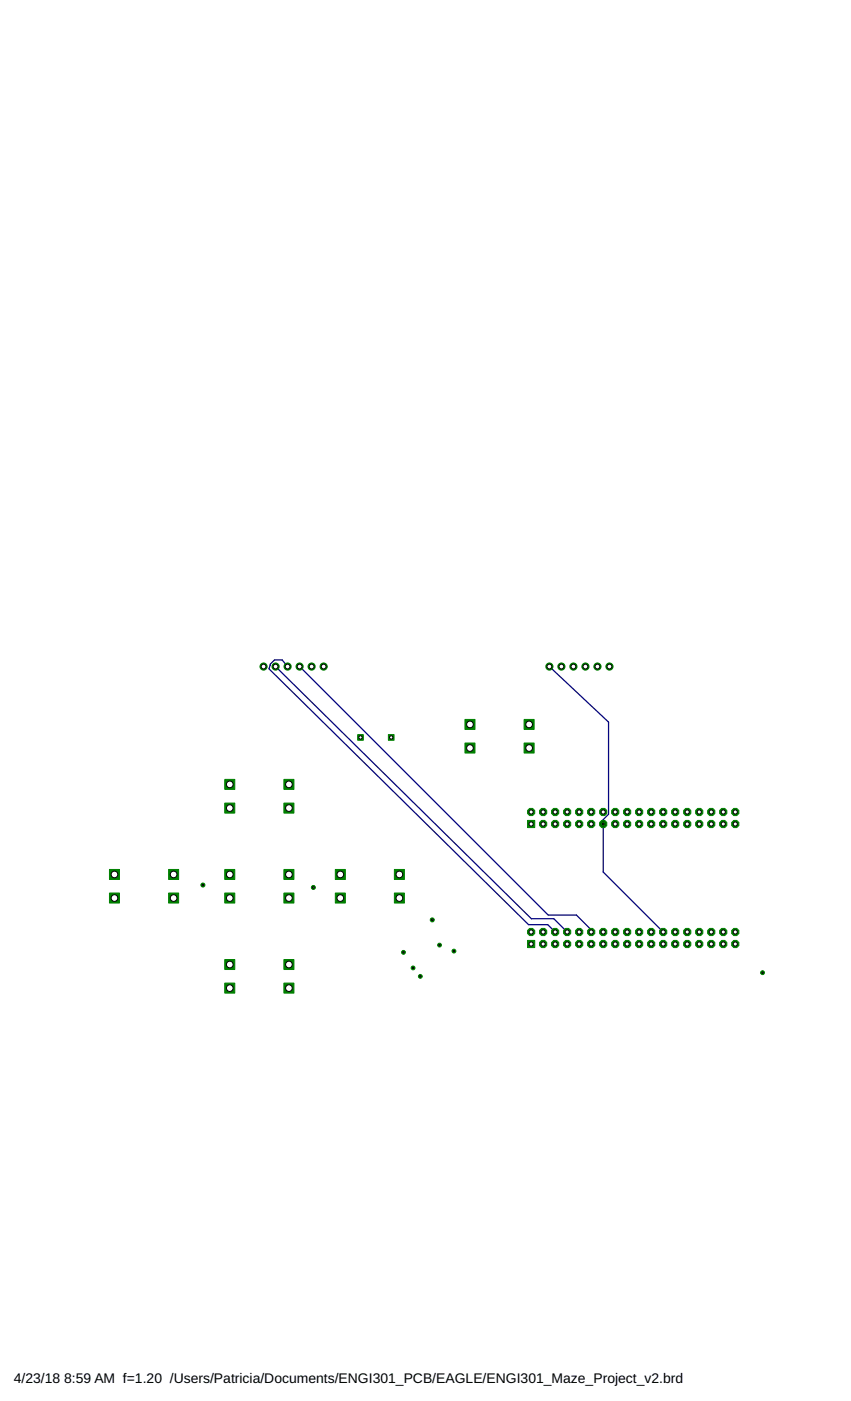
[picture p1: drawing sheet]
<svg xmlns="http://www.w3.org/2000/svg" width="216mm" height="356mm" viewBox="0 0 216 356" stroke-linecap="round" stroke-linejoin="round" font-family="sans-serif">
<defs><g id="words">
<g font-size="3.5">
<text x="3.5" y="351.1">4/23/18</text>
<text x="16.3" y="351.1">8:59 AM f=1.20 /Users/Patricia/Documents/ENGI301_PCB/EAGLE/ENGI301_Maze_Project_v2.brd</text>
</g>
</g></defs>
<path d="M69.9 169.2l64.9 64h5.7l3.4 3.4M73 169.2l-1.4-1.7h-2l-1 1.1-.4 1.2 65.9 64.9h4.9l1.8 1.9M76 169.2l63.1 63.1h7.1l3.8 3.7v.6M139.4 169.2l15 14.1v23.4l-1.4 1.3v13.3l15.3 15.3" fill="none" stroke="#000080" stroke-width=".32"/>
<path d="M85.1 220.7h2.5v2.5h-2.5z" fill="#008000" stroke="#008000" stroke-width=".25"/>
<circle cx="86.3" cy="222" r=".85" fill="#fff" stroke="#000" stroke-width=".25"/>
<path d="M100.1 220.7h2.5v2.5h-2.5z" fill="#008000" stroke="#008000" stroke-width=".25"/>
<circle cx="101.3" cy="222" r=".85" fill="#fff" stroke="#000" stroke-width=".25"/>
<path d="M85.1 226.7h2.5v2.5h-2.5z" fill="#008000" stroke="#008000" stroke-width=".25"/>
<circle cx="86.3" cy="227.9" r=".85" fill="#fff" stroke="#000" stroke-width=".25"/>
<path d="M100.1 226.7h2.5v2.5h-2.5z" fill="#008000" stroke="#008000" stroke-width=".25"/>
<circle cx="101.3" cy="227.9" r=".85" fill="#fff" stroke="#000" stroke-width=".25"/>
<path d="M57 197.8h2.6v2.6h-2.6z" fill="#008000" stroke="#008000" stroke-width=".25"/>
<circle cx="58.3" cy="199.1" r=".85" fill="#fff" stroke="#000" stroke-width=".25"/>
<path d="M72 197.8h2.6v2.6h-2.6z" fill="#008000" stroke="#008000" stroke-width=".25"/>
<circle cx="73.3" cy="199.1" r=".85" fill="#fff" stroke="#000" stroke-width=".25"/>
<path d="M57 203.8h2.6v2.6h-2.6z" fill="#008000" stroke="#008000" stroke-width=".25"/>
<circle cx="58.3" cy="205.1" r=".85" fill="#fff" stroke="#000" stroke-width=".25"/>
<path d="M72 203.8h2.6v2.6h-2.6z" fill="#008000" stroke="#008000" stroke-width=".25"/>
<circle cx="73.3" cy="205.1" r=".85" fill="#fff" stroke="#000" stroke-width=".25"/>
<path d="M57 220.7h2.6v2.5h-2.6z" fill="#008000" stroke="#008000" stroke-width=".25"/>
<circle cx="58.3" cy="222" r=".85" fill="#fff" stroke="#000" stroke-width=".25"/>
<path d="M72 220.7h2.6v2.5h-2.6z" fill="#008000" stroke="#008000" stroke-width=".25"/>
<circle cx="73.3" cy="222" r=".85" fill="#fff" stroke="#000" stroke-width=".25"/>
<path d="M57 226.7h2.6v2.5h-2.6z" fill="#008000" stroke="#008000" stroke-width=".25"/>
<circle cx="58.3" cy="227.9" r=".85" fill="#fff" stroke="#000" stroke-width=".25"/>
<path d="M72 226.7h2.6v2.5h-2.6z" fill="#008000" stroke="#008000" stroke-width=".25"/>
<circle cx="73.3" cy="227.9" r=".85" fill="#fff" stroke="#000" stroke-width=".25"/>
<path d="M27.8 220.7h2.5v2.5h-2.5z" fill="#008000" stroke="#008000" stroke-width=".25"/>
<circle cx="29" cy="222" r=".85" fill="#fff" stroke="#000" stroke-width=".25"/>
<path d="M42.8 220.7h2.5v2.5h-2.5z" fill="#008000" stroke="#008000" stroke-width=".25"/>
<circle cx="44" cy="222" r=".85" fill="#fff" stroke="#000" stroke-width=".25"/>
<path d="M27.8 226.7h2.5v2.5h-2.5z" fill="#008000" stroke="#008000" stroke-width=".25"/>
<circle cx="29" cy="227.9" r=".85" fill="#fff" stroke="#000" stroke-width=".25"/>
<path d="M42.8 226.7h2.5v2.5h-2.5z" fill="#008000" stroke="#008000" stroke-width=".25"/>
<circle cx="44" cy="227.9" r=".85" fill="#fff" stroke="#000" stroke-width=".25"/>
<path d="M118 182.6h2.5v2.5h-2.5z" fill="#008000" stroke="#008000" stroke-width=".25"/>
<circle cx="119.2" cy="183.9" r=".85" fill="#fff" stroke="#000" stroke-width=".25"/>
<path d="M133 182.6h2.5v2.5h-2.5z" fill="#008000" stroke="#008000" stroke-width=".25"/>
<circle cx="134.2" cy="183.9" r=".85" fill="#fff" stroke="#000" stroke-width=".25"/>
<path d="M118 188.6h2.5v2.5h-2.5z" fill="#008000" stroke="#008000" stroke-width=".25"/>
<circle cx="119.2" cy="189.9" r=".85" fill="#fff" stroke="#000" stroke-width=".25"/>
<path d="M133 188.6h2.5v2.5h-2.5z" fill="#008000" stroke="#008000" stroke-width=".25"/>
<circle cx="134.2" cy="189.9" r=".85" fill="#fff" stroke="#000" stroke-width=".25"/>
<path d="M98.5 186.5h1.5v1.4h-1.5z" fill="#008000" stroke="#008000" stroke-width=".25"/>
<circle cx="99.3" cy="187.2" r=".42" fill="#fff" stroke="#000" stroke-width=".25"/>
<path d="M90.7 186.5h1.5v1.4h-1.5z" fill="#008000" stroke="#008000" stroke-width=".25"/>
<circle cx="91.5" cy="187.2" r=".42" fill="#fff" stroke="#000" stroke-width=".25"/>
<path d="M57 243.5h2.6v2.6h-2.6z" fill="#008000" stroke="#008000" stroke-width=".25"/>
<circle cx="58.3" cy="244.8" r=".85" fill="#fff" stroke="#000" stroke-width=".25"/>
<path d="M72 243.5h2.6v2.6h-2.6z" fill="#008000" stroke="#008000" stroke-width=".25"/>
<circle cx="73.3" cy="244.8" r=".85" fill="#fff" stroke="#000" stroke-width=".25"/>
<path d="M57 249.5h2.6v2.6h-2.6z" fill="#008000" stroke="#008000" stroke-width=".25"/>
<circle cx="58.3" cy="250.8" r=".85" fill="#fff" stroke="#000" stroke-width=".25"/>
<path d="M72 249.5h2.6v2.6h-2.6z" fill="#008000" stroke="#008000" stroke-width=".25"/>
<circle cx="73.3" cy="250.8" r=".85" fill="#fff" stroke="#000" stroke-width=".25"/>
<circle cx="139.4" cy="169.2" r=".91" fill="#008000" stroke="#008000" stroke-width=".25"/>
<circle cx="139.4" cy="169.2" r=".61" fill="#fff" stroke="#000" stroke-width=".25"/>
<circle cx="142.4" cy="169.2" r=".91" fill="#008000" stroke="#008000" stroke-width=".25"/>
<circle cx="142.4" cy="169.2" r=".61" fill="#fff" stroke="#000" stroke-width=".25"/>
<circle cx="145.5" cy="169.2" r=".91" fill="#008000" stroke="#008000" stroke-width=".25"/>
<circle cx="145.5" cy="169.2" r=".61" fill="#fff" stroke="#000" stroke-width=".25"/>
<circle cx="148.5" cy="169.2" r=".91" fill="#008000" stroke="#008000" stroke-width=".25"/>
<circle cx="148.5" cy="169.2" r=".61" fill="#fff" stroke="#000" stroke-width=".25"/>
<circle cx="151.6" cy="169.2" r=".91" fill="#008000" stroke="#008000" stroke-width=".25"/>
<circle cx="151.6" cy="169.2" r=".61" fill="#fff" stroke="#000" stroke-width=".25"/>
<circle cx="154.6" cy="169.2" r=".91" fill="#008000" stroke="#008000" stroke-width=".25"/>
<circle cx="154.6" cy="169.2" r=".61" fill="#fff" stroke="#000" stroke-width=".25"/>
<circle cx="66.9" cy="169.2" r=".91" fill="#008000" stroke="#008000" stroke-width=".25"/>
<circle cx="66.9" cy="169.2" r=".61" fill="#fff" stroke="#000" stroke-width=".25"/>
<circle cx="69.9" cy="169.2" r=".91" fill="#008000" stroke="#008000" stroke-width=".25"/>
<circle cx="69.9" cy="169.2" r=".61" fill="#fff" stroke="#000" stroke-width=".25"/>
<circle cx="73" cy="169.2" r=".91" fill="#008000" stroke="#008000" stroke-width=".25"/>
<circle cx="73" cy="169.2" r=".61" fill="#fff" stroke="#000" stroke-width=".25"/>
<circle cx="76" cy="169.2" r=".91" fill="#008000" stroke="#008000" stroke-width=".25"/>
<circle cx="76" cy="169.2" r=".61" fill="#fff" stroke="#000" stroke-width=".25"/>
<circle cx="79.1" cy="169.2" r=".91" fill="#008000" stroke="#008000" stroke-width=".25"/>
<circle cx="79.1" cy="169.2" r=".61" fill="#fff" stroke="#000" stroke-width=".25"/>
<circle cx="82.1" cy="169.2" r=".91" fill="#008000" stroke="#008000" stroke-width=".25"/>
<circle cx="82.1" cy="169.2" r=".61" fill="#fff" stroke="#000" stroke-width=".25"/>
<path d="M133.8 238.7h1.9v1.8h-1.9z" fill="#008000" stroke="#008000" stroke-width=".25"/>
<circle cx="134.7" cy="239.6" r=".53" fill="#fff" stroke="#000" stroke-width=".25"/>
<circle cx="134.7" cy="236.6" r=".99" fill="#008000" stroke="#008000" stroke-width=".25"/>
<circle cx="134.7" cy="236.6" r=".53" fill="#fff" stroke="#000" stroke-width=".25"/>
<circle cx="137.8" cy="239.6" r=".99" fill="#008000" stroke="#008000" stroke-width=".25"/>
<circle cx="137.8" cy="239.6" r=".53" fill="#fff" stroke="#000" stroke-width=".25"/>
<circle cx="137.8" cy="236.6" r=".99" fill="#008000" stroke="#008000" stroke-width=".25"/>
<circle cx="137.8" cy="236.6" r=".53" fill="#fff" stroke="#000" stroke-width=".25"/>
<circle cx="140.8" cy="239.6" r=".99" fill="#008000" stroke="#008000" stroke-width=".25"/>
<circle cx="140.8" cy="239.6" r=".53" fill="#fff" stroke="#000" stroke-width=".25"/>
<circle cx="140.8" cy="236.6" r=".99" fill="#008000" stroke="#008000" stroke-width=".25"/>
<circle cx="140.8" cy="236.6" r=".53" fill="#fff" stroke="#000" stroke-width=".25"/>
<circle cx="143.9" cy="239.6" r=".99" fill="#008000" stroke="#008000" stroke-width=".25"/>
<circle cx="143.9" cy="239.6" r=".53" fill="#fff" stroke="#000" stroke-width=".25"/>
<circle cx="143.9" cy="236.6" r=".99" fill="#008000" stroke="#008000" stroke-width=".25"/>
<circle cx="143.9" cy="236.6" r=".53" fill="#fff" stroke="#000" stroke-width=".25"/>
<circle cx="146.9" cy="239.6" r=".99" fill="#008000" stroke="#008000" stroke-width=".25"/>
<circle cx="146.9" cy="239.6" r=".53" fill="#fff" stroke="#000" stroke-width=".25"/>
<circle cx="146.9" cy="236.6" r=".99" fill="#008000" stroke="#008000" stroke-width=".25"/>
<circle cx="146.9" cy="236.6" r=".53" fill="#fff" stroke="#000" stroke-width=".25"/>
<circle cx="150" cy="239.6" r=".99" fill="#008000" stroke="#008000" stroke-width=".25"/>
<circle cx="150" cy="239.6" r=".53" fill="#fff" stroke="#000" stroke-width=".25"/>
<circle cx="150" cy="236.6" r=".99" fill="#008000" stroke="#008000" stroke-width=".25"/>
<circle cx="150" cy="236.6" r=".53" fill="#fff" stroke="#000" stroke-width=".25"/>
<circle cx="153" cy="239.6" r=".99" fill="#008000" stroke="#008000" stroke-width=".25"/>
<circle cx="153" cy="239.6" r=".53" fill="#fff" stroke="#000" stroke-width=".25"/>
<circle cx="153" cy="236.6" r=".99" fill="#008000" stroke="#008000" stroke-width=".25"/>
<circle cx="153" cy="236.6" r=".53" fill="#fff" stroke="#000" stroke-width=".25"/>
<circle cx="156.1" cy="239.6" r=".99" fill="#008000" stroke="#008000" stroke-width=".25"/>
<circle cx="156.1" cy="239.6" r=".53" fill="#fff" stroke="#000" stroke-width=".25"/>
<circle cx="156.1" cy="236.6" r=".99" fill="#008000" stroke="#008000" stroke-width=".25"/>
<circle cx="156.1" cy="236.6" r=".53" fill="#fff" stroke="#000" stroke-width=".25"/>
<circle cx="159.1" cy="239.6" r=".99" fill="#008000" stroke="#008000" stroke-width=".25"/>
<circle cx="159.1" cy="239.6" r=".53" fill="#fff" stroke="#000" stroke-width=".25"/>
<circle cx="159.1" cy="236.6" r=".99" fill="#008000" stroke="#008000" stroke-width=".25"/>
<circle cx="159.1" cy="236.6" r=".53" fill="#fff" stroke="#000" stroke-width=".25"/>
<circle cx="162.2" cy="239.6" r=".99" fill="#008000" stroke="#008000" stroke-width=".25"/>
<circle cx="162.2" cy="239.6" r=".53" fill="#fff" stroke="#000" stroke-width=".25"/>
<circle cx="162.2" cy="236.6" r=".99" fill="#008000" stroke="#008000" stroke-width=".25"/>
<circle cx="162.2" cy="236.6" r=".53" fill="#fff" stroke="#000" stroke-width=".25"/>
<circle cx="165.2" cy="239.6" r=".99" fill="#008000" stroke="#008000" stroke-width=".25"/>
<circle cx="165.2" cy="239.6" r=".53" fill="#fff" stroke="#000" stroke-width=".25"/>
<circle cx="165.2" cy="236.6" r=".99" fill="#008000" stroke="#008000" stroke-width=".25"/>
<circle cx="165.2" cy="236.6" r=".53" fill="#fff" stroke="#000" stroke-width=".25"/>
<circle cx="168.3" cy="239.6" r=".99" fill="#008000" stroke="#008000" stroke-width=".25"/>
<circle cx="168.3" cy="239.6" r=".53" fill="#fff" stroke="#000" stroke-width=".25"/>
<circle cx="168.3" cy="236.6" r=".99" fill="#008000" stroke="#008000" stroke-width=".25"/>
<circle cx="168.3" cy="236.6" r=".53" fill="#fff" stroke="#000" stroke-width=".25"/>
<circle cx="171.3" cy="239.6" r=".99" fill="#008000" stroke="#008000" stroke-width=".25"/>
<circle cx="171.3" cy="239.6" r=".53" fill="#fff" stroke="#000" stroke-width=".25"/>
<circle cx="171.3" cy="236.6" r=".99" fill="#008000" stroke="#008000" stroke-width=".25"/>
<circle cx="171.3" cy="236.6" r=".53" fill="#fff" stroke="#000" stroke-width=".25"/>
<circle cx="174.3" cy="239.6" r=".99" fill="#008000" stroke="#008000" stroke-width=".25"/>
<circle cx="174.3" cy="239.6" r=".53" fill="#fff" stroke="#000" stroke-width=".25"/>
<circle cx="174.3" cy="236.6" r=".99" fill="#008000" stroke="#008000" stroke-width=".25"/>
<circle cx="174.3" cy="236.6" r=".53" fill="#fff" stroke="#000" stroke-width=".25"/>
<circle cx="177.4" cy="239.6" r=".99" fill="#008000" stroke="#008000" stroke-width=".25"/>
<circle cx="177.4" cy="239.6" r=".53" fill="#fff" stroke="#000" stroke-width=".25"/>
<circle cx="177.4" cy="236.6" r=".99" fill="#008000" stroke="#008000" stroke-width=".25"/>
<circle cx="177.4" cy="236.6" r=".53" fill="#fff" stroke="#000" stroke-width=".25"/>
<circle cx="180.4" cy="239.6" r=".99" fill="#008000" stroke="#008000" stroke-width=".25"/>
<circle cx="180.4" cy="239.6" r=".53" fill="#fff" stroke="#000" stroke-width=".25"/>
<circle cx="180.4" cy="236.6" r=".99" fill="#008000" stroke="#008000" stroke-width=".25"/>
<circle cx="180.4" cy="236.6" r=".53" fill="#fff" stroke="#000" stroke-width=".25"/>
<circle cx="183.5" cy="239.6" r=".99" fill="#008000" stroke="#008000" stroke-width=".25"/>
<circle cx="183.5" cy="239.6" r=".53" fill="#fff" stroke="#000" stroke-width=".25"/>
<circle cx="183.5" cy="236.6" r=".99" fill="#008000" stroke="#008000" stroke-width=".25"/>
<circle cx="183.5" cy="236.6" r=".53" fill="#fff" stroke="#000" stroke-width=".25"/>
<circle cx="186.5" cy="239.6" r=".99" fill="#008000" stroke="#008000" stroke-width=".25"/>
<circle cx="186.5" cy="239.6" r=".53" fill="#fff" stroke="#000" stroke-width=".25"/>
<circle cx="186.5" cy="236.6" r=".99" fill="#008000" stroke="#008000" stroke-width=".25"/>
<circle cx="186.5" cy="236.6" r=".53" fill="#fff" stroke="#000" stroke-width=".25"/>
<path d="M133.8 208.2h1.9v1.9h-1.9z" fill="#008000" stroke="#008000" stroke-width=".25"/>
<circle cx="134.7" cy="209.1" r=".53" fill="#fff" stroke="#000" stroke-width=".25"/>
<circle cx="134.7" cy="206.1" r=".99" fill="#008000" stroke="#008000" stroke-width=".25"/>
<circle cx="134.7" cy="206.1" r=".53" fill="#fff" stroke="#000" stroke-width=".25"/>
<circle cx="137.8" cy="209.1" r=".99" fill="#008000" stroke="#008000" stroke-width=".25"/>
<circle cx="137.8" cy="209.1" r=".53" fill="#fff" stroke="#000" stroke-width=".25"/>
<circle cx="137.8" cy="206.1" r=".99" fill="#008000" stroke="#008000" stroke-width=".25"/>
<circle cx="137.8" cy="206.1" r=".53" fill="#fff" stroke="#000" stroke-width=".25"/>
<circle cx="140.8" cy="209.1" r=".99" fill="#008000" stroke="#008000" stroke-width=".25"/>
<circle cx="140.8" cy="209.1" r=".53" fill="#fff" stroke="#000" stroke-width=".25"/>
<circle cx="140.8" cy="206.1" r=".99" fill="#008000" stroke="#008000" stroke-width=".25"/>
<circle cx="140.8" cy="206.1" r=".53" fill="#fff" stroke="#000" stroke-width=".25"/>
<circle cx="143.9" cy="209.1" r=".99" fill="#008000" stroke="#008000" stroke-width=".25"/>
<circle cx="143.9" cy="209.1" r=".53" fill="#fff" stroke="#000" stroke-width=".25"/>
<circle cx="143.9" cy="206.1" r=".99" fill="#008000" stroke="#008000" stroke-width=".25"/>
<circle cx="143.9" cy="206.1" r=".53" fill="#fff" stroke="#000" stroke-width=".25"/>
<circle cx="146.9" cy="209.1" r=".99" fill="#008000" stroke="#008000" stroke-width=".25"/>
<circle cx="146.9" cy="209.1" r=".53" fill="#fff" stroke="#000" stroke-width=".25"/>
<circle cx="146.9" cy="206.1" r=".99" fill="#008000" stroke="#008000" stroke-width=".25"/>
<circle cx="146.9" cy="206.1" r=".53" fill="#fff" stroke="#000" stroke-width=".25"/>
<circle cx="150" cy="209.1" r=".99" fill="#008000" stroke="#008000" stroke-width=".25"/>
<circle cx="150" cy="209.1" r=".53" fill="#fff" stroke="#000" stroke-width=".25"/>
<circle cx="150" cy="206.1" r=".99" fill="#008000" stroke="#008000" stroke-width=".25"/>
<circle cx="150" cy="206.1" r=".53" fill="#fff" stroke="#000" stroke-width=".25"/>
<circle cx="153" cy="209.1" r=".99" fill="#008000" stroke="#008000" stroke-width=".25"/>
<circle cx="153" cy="209.1" r=".53" fill="#fff" stroke="#000" stroke-width=".25"/>
<circle cx="153" cy="206.1" r=".99" fill="#008000" stroke="#008000" stroke-width=".25"/>
<circle cx="153" cy="206.1" r=".53" fill="#fff" stroke="#000" stroke-width=".25"/>
<circle cx="156.1" cy="209.1" r=".99" fill="#008000" stroke="#008000" stroke-width=".25"/>
<circle cx="156.1" cy="209.1" r=".53" fill="#fff" stroke="#000" stroke-width=".25"/>
<circle cx="156.1" cy="206.1" r=".99" fill="#008000" stroke="#008000" stroke-width=".25"/>
<circle cx="156.1" cy="206.1" r=".53" fill="#fff" stroke="#000" stroke-width=".25"/>
<circle cx="159.1" cy="209.1" r=".99" fill="#008000" stroke="#008000" stroke-width=".25"/>
<circle cx="159.1" cy="209.1" r=".53" fill="#fff" stroke="#000" stroke-width=".25"/>
<circle cx="159.1" cy="206.1" r=".99" fill="#008000" stroke="#008000" stroke-width=".25"/>
<circle cx="159.1" cy="206.1" r=".53" fill="#fff" stroke="#000" stroke-width=".25"/>
<circle cx="162.2" cy="209.1" r=".99" fill="#008000" stroke="#008000" stroke-width=".25"/>
<circle cx="162.2" cy="209.1" r=".53" fill="#fff" stroke="#000" stroke-width=".25"/>
<circle cx="162.2" cy="206.1" r=".99" fill="#008000" stroke="#008000" stroke-width=".25"/>
<circle cx="162.2" cy="206.1" r=".53" fill="#fff" stroke="#000" stroke-width=".25"/>
<circle cx="165.2" cy="209.1" r=".99" fill="#008000" stroke="#008000" stroke-width=".25"/>
<circle cx="165.2" cy="209.1" r=".53" fill="#fff" stroke="#000" stroke-width=".25"/>
<circle cx="165.2" cy="206.1" r=".99" fill="#008000" stroke="#008000" stroke-width=".25"/>
<circle cx="165.2" cy="206.1" r=".53" fill="#fff" stroke="#000" stroke-width=".25"/>
<circle cx="168.3" cy="209.1" r=".99" fill="#008000" stroke="#008000" stroke-width=".25"/>
<circle cx="168.3" cy="209.1" r=".53" fill="#fff" stroke="#000" stroke-width=".25"/>
<circle cx="168.3" cy="206.1" r=".99" fill="#008000" stroke="#008000" stroke-width=".25"/>
<circle cx="168.3" cy="206.1" r=".53" fill="#fff" stroke="#000" stroke-width=".25"/>
<circle cx="171.3" cy="209.1" r=".99" fill="#008000" stroke="#008000" stroke-width=".25"/>
<circle cx="171.3" cy="209.1" r=".53" fill="#fff" stroke="#000" stroke-width=".25"/>
<circle cx="171.3" cy="206.1" r=".99" fill="#008000" stroke="#008000" stroke-width=".25"/>
<circle cx="171.3" cy="206.1" r=".53" fill="#fff" stroke="#000" stroke-width=".25"/>
<circle cx="174.3" cy="209.1" r=".99" fill="#008000" stroke="#008000" stroke-width=".25"/>
<circle cx="174.3" cy="209.1" r=".53" fill="#fff" stroke="#000" stroke-width=".25"/>
<circle cx="174.3" cy="206.1" r=".99" fill="#008000" stroke="#008000" stroke-width=".25"/>
<circle cx="174.3" cy="206.1" r=".53" fill="#fff" stroke="#000" stroke-width=".25"/>
<circle cx="177.4" cy="209.1" r=".99" fill="#008000" stroke="#008000" stroke-width=".25"/>
<circle cx="177.4" cy="209.1" r=".53" fill="#fff" stroke="#000" stroke-width=".25"/>
<circle cx="177.4" cy="206.1" r=".99" fill="#008000" stroke="#008000" stroke-width=".25"/>
<circle cx="177.4" cy="206.1" r=".53" fill="#fff" stroke="#000" stroke-width=".25"/>
<circle cx="180.4" cy="209.1" r=".99" fill="#008000" stroke="#008000" stroke-width=".25"/>
<circle cx="180.4" cy="209.1" r=".53" fill="#fff" stroke="#000" stroke-width=".25"/>
<circle cx="180.4" cy="206.1" r=".99" fill="#008000" stroke="#008000" stroke-width=".25"/>
<circle cx="180.4" cy="206.1" r=".53" fill="#fff" stroke="#000" stroke-width=".25"/>
<circle cx="183.5" cy="209.1" r=".99" fill="#008000" stroke="#008000" stroke-width=".25"/>
<circle cx="183.5" cy="209.1" r=".53" fill="#fff" stroke="#000" stroke-width=".25"/>
<circle cx="183.5" cy="206.1" r=".99" fill="#008000" stroke="#008000" stroke-width=".25"/>
<circle cx="183.5" cy="206.1" r=".53" fill="#fff" stroke="#000" stroke-width=".25"/>
<circle cx="186.5" cy="209.1" r=".99" fill="#008000" stroke="#008000" stroke-width=".25"/>
<circle cx="186.5" cy="209.1" r=".53" fill="#fff" stroke="#000" stroke-width=".25"/>
<circle cx="186.5" cy="206.1" r=".99" fill="#008000" stroke="#008000" stroke-width=".25"/>
<circle cx="186.5" cy="206.1" r=".53" fill="#fff" stroke="#000" stroke-width=".25"/>
<circle cx="193.5" cy="246.9" r=".49" fill="#008000" stroke="#008000" stroke-width=".25"/>
<circle cx="193.5" cy="246.9" r=".19" fill="#fff" stroke="#000" stroke-width=".25"/>
<circle cx="106.6" cy="247.8" r=".49" fill="#008000" stroke="#008000" stroke-width=".25"/>
<circle cx="106.6" cy="247.8" r=".19" fill="#fff" stroke="#000" stroke-width=".25"/>
<circle cx="111.5" cy="239.9" r=".49" fill="#008000" stroke="#008000" stroke-width=".25"/>
<circle cx="111.5" cy="239.9" r=".19" fill="#fff" stroke="#000" stroke-width=".25"/>
<circle cx="115.2" cy="241.4" r=".49" fill="#008000" stroke="#008000" stroke-width=".25"/>
<circle cx="115.2" cy="241.4" r=".19" fill="#fff" stroke="#000" stroke-width=".25"/>
<circle cx="102.4" cy="241.7" r=".49" fill="#008000" stroke="#008000" stroke-width=".25"/>
<circle cx="102.4" cy="241.7" r=".19" fill="#fff" stroke="#000" stroke-width=".25"/>
<circle cx="104.8" cy="245.7" r=".49" fill="#008000" stroke="#008000" stroke-width=".25"/>
<circle cx="104.8" cy="245.7" r=".19" fill="#fff" stroke="#000" stroke-width=".25"/>
<circle cx="109.7" cy="233.5" r=".51" fill="#008000" stroke="#008000" stroke-width=".25"/>
<circle cx="109.7" cy="233.5" r=".21" fill="#fff" stroke="#000" stroke-width=".25"/>
<circle cx="51.5" cy="224.6" r=".51" fill="#008000" stroke="#008000" stroke-width=".25"/>
<circle cx="51.5" cy="224.6" r=".21" fill="#fff" stroke="#000" stroke-width=".25"/>
<circle cx="79.5" cy="225.3" r=".51" fill="#008000" stroke="#008000" stroke-width=".25"/>
<circle cx="79.5" cy="225.3" r=".21" fill="#fff" stroke="#000" stroke-width=".25"/>
<circle cx="153" cy="209.1" r=".51" fill="#008000" stroke="#008000" stroke-width=".25"/>
<circle cx="153" cy="209.1" r=".21" fill="#fff" stroke="#000" stroke-width=".25"/>
<use href="#words"/>
</svg>
